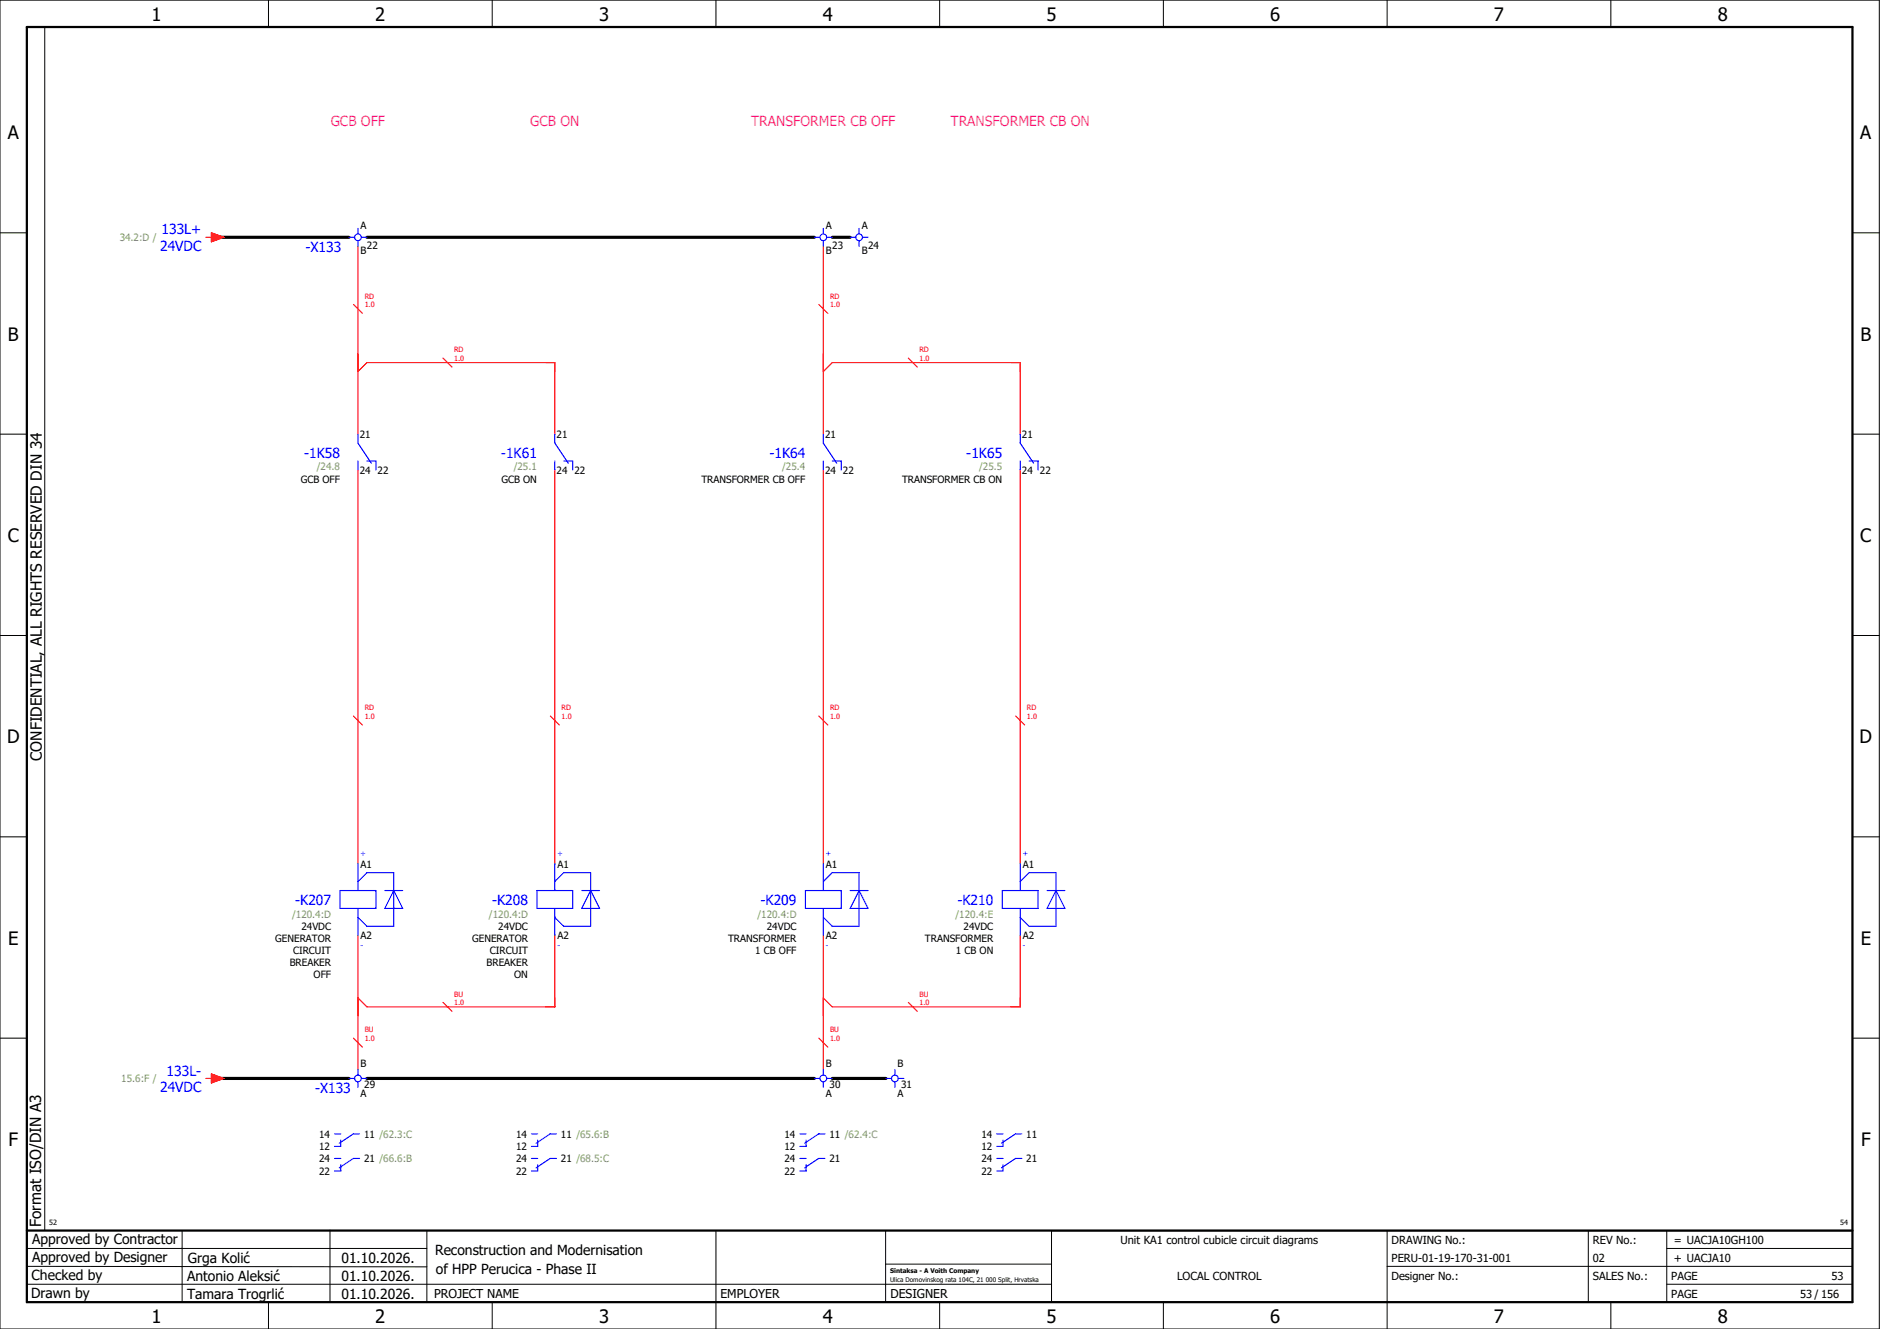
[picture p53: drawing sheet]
<svg xmlns="http://www.w3.org/2000/svg" width="420mm" height="297mm" viewBox="0 0 420 297" stroke-linecap="round" stroke-linejoin="round" font-family="sans-serif">
<defs><g id="words">
<g font-size="4.1">
<text x="33.9" y="4.7">1</text>
<text x="83.9" y="4.7">2</text>
<text x="133.9" y="4.7">3</text>
<text x="183.9" y="4.7">4</text>
<text x="233.9" y="4.7">5</text>
<text x="283.9" y="4.7">6</text>
<text x="333.9" y="4.7">7</text>
<text x="383.9" y="4.7">8</text>
<text x="1.8" y="31.2">A</text>
<text x="415.8" y="31.2">A</text>
<text x="1.8" y="76.2">B</text>
<text x="415.8" y="76.2">B</text>
<text x="1.8" y="121.2">C</text>
<text x="415.8" y="121.2">C</text>
<text x="1.6" y="166.2">D</text>
<text x="415.6" y="166.2">D</text>
<text x="1.8" y="211.2">E</text>
<text x="415.8" y="211.2">E</text>
<text x="1.9" y="256.2">F</text>
<text x="415.9" y="256.2">F</text>
<text x="33.9" y="295.7">1</text>
<text x="83.9" y="295.7">2</text>
<text x="133.9" y="295.7">3</text>
<text x="183.9" y="295.7">4</text>
<text x="233.9" y="295.7">5</text>
<text x="283.9" y="295.7">6</text>
<text x="333.9" y="295.7">7</text>
<text x="383.9" y="295.7">8</text>
</g>
<g font-size="3.4">
<text x="9.4" y="170" transform="rotate(-90 9.4 170)">CONFIDENTIAL, ALL RIGHTS RESERVED DIN 34</text>
<text x="9.2" y="274.3" transform="rotate(-90 9.2 274.3)">Format ISO/DIN A3</text>
</g>
<g font-size="3.1" fill="#f0f">
<text x="73.9" y="28.1">GCB OFF</text>
<text x="118.5" y="28.1">GCB ON</text>
<text x="167.9" y="28.1">TRANSFORMER CB OFF</text>
<text x="212.4" y="28.1">TRANSFORMER CB ON</text>
</g>
<g font-size="3.1" fill="#00f">
<text x="36.1" y="52.4">133L+</text>
<text x="35.8" y="56.1">24VDC</text>
<text x="68.3" y="56.3">-X133</text>
<text x="68" y="102.3">-1K58</text>
<text x="112" y="102.3">-1K61</text>
<text x="172" y="102.3">-1K64</text>
<text x="216" y="102.3">-1K65</text>
<text x="66" y="202.3">-K207</text>
<text x="110" y="202.3">-K208</text>
<text x="170" y="202.3">-K209</text>
<text x="214" y="202.3">-K210</text>
<text x="35.8" y="244.1">24VDC</text>
<text x="37.2" y="240.4">133L-</text>
<text x="70.4" y="244.3">-X133</text>
</g>
<g font-size="3.1">
<text x="7.2" y="278.1">Approved by Contractor</text>
<text x="97.2" y="280.5">Reconstruction and Modernisation</text>
<text x="7.1" y="286.1">Checked by</text>
<text x="7.2" y="282.1">Approved by Designer</text>
<text x="41.8" y="286.2">Antonio Aleksić</text>
<text x="42" y="282.3">Grga Kolić</text>
<text x="76.3" y="282.3">01.10.2026.</text>
<text x="76.3" y="286.3">01.10.2026.</text>
<text x="97.4" y="284.8">of HPP Perucica - Phase II</text>
<text x="6.9" y="290">Drawn by</text>
<text x="41.8" y="290.3">Tamara Trogrlić</text>
<text x="76.3" y="290.3">01.10.2026.</text>
</g>
<g font-size="2.7">
<text x="97" y="290.1">PROJECT NAME</text>
<text x="161" y="290.1">EMPLOYER</text>
<text x="199" y="290.1">DESIGNER</text>
</g>
<g font-size="2.5">
<text x="250.4" y="278">Unit KA1 control cubicle circuit diagrams</text>
<text x="311" y="278">DRAWING No.:</text>
<text x="356" y="278">REV No.:</text>
<text x="374.1" y="278">= UACJA10GH100</text>
<text x="263.1" y="286">LOCAL CONTROL</text>
<text x="311" y="286">Designer No.:</text>
<text x="311" y="282">PERU-01-19-170-31-001</text>
<text x="356" y="286">SALES No.:</text>
<text x="356" y="282">02</text>
<text x="373.5" y="286">PAGE</text>
<text x="374.1" y="282.1">+ UACJA10</text>
<text x="409.3" y="286">53</text>
<text x="373.5" y="290">PAGE</text>
<text x="402.3" y="290">53 / 156</text>
</g>
<g font-size="2.2" fill="#7ca552">
<text x="26.8" y="53.9">34.2:D /</text>
<text x="70.8" y="105.2">/24.8</text>
<text x="114.8" y="105.2">/25.1</text>
<text x="174.8" y="105.2">/25.4</text>
<text x="218.8" y="105.2">/25.5</text>
<text x="65.3" y="205.2">/120.4:D</text>
<text x="109.3" y="205.2">/120.4:D</text>
<text x="169.3" y="205.2">/120.4:D</text>
<text x="213.5" y="205.2">/120.4:E</text>
<text x="27.1" y="241.9">15.6:F /</text>
</g>
<g font-size="2.2">
<text x="80.6" y="51.2">A</text>
<text x="184.6" y="51.2">A</text>
<text x="192.6" y="51.2">A</text>
<text x="80.6" y="56.7">B</text>
<text x="82" y="55.7">22</text>
<text x="184.6" y="56.7">B</text>
<text x="186" y="55.7">23</text>
<text x="192.6" y="56.7">B</text>
<text x="194" y="55.7">24</text>
<text x="80.4" y="98">21</text>
<text x="124.4" y="98">21</text>
<text x="184.4" y="98">21</text>
<text x="228.4" y="98">21</text>
<text x="67.2" y="107.9">GCB OFF</text>
<text x="80.4" y="105.9">24</text>
<text x="84.4" y="105.9">22</text>
<text x="112.1" y="107.9">GCB ON</text>
<text x="124.4" y="105.9">24</text>
<text x="128.4" y="105.9">22</text>
<text x="156.8" y="107.9">TRANSFORMER CB OFF</text>
<text x="184.4" y="105.9">24</text>
<text x="188.4" y="105.9">22</text>
<text x="201.6" y="107.9">TRANSFORMER CB ON</text>
<text x="228.4" y="105.9">24</text>
<text x="232.4" y="105.9">22</text>
<text x="80.6" y="194">A1</text>
<text x="124.6" y="194">A1</text>
<text x="184.6" y="194">A1</text>
<text x="228.6" y="194">A1</text>
<text x="67.4" y="207.9">24VDC</text>
<text x="80.6" y="209.9">A2</text>
<text x="111.4" y="207.9">24VDC</text>
<text x="124.6" y="209.9">A2</text>
<text x="171.4" y="207.9">24VDC</text>
<text x="184.6" y="209.9">A2</text>
<text x="215.4" y="207.9">24VDC</text>
<text x="228.6" y="209.9">A2</text>
<text x="61.5" y="210.6">GENERATOR</text>
<text x="64.7" y="216">BREAKER</text>
<text x="65.5" y="213.3">CIRCUIT</text>
<text x="105.5" y="210.6">GENERATOR</text>
<text x="108.7" y="216">BREAKER</text>
<text x="109.5" y="213.3">CIRCUIT</text>
<text x="162.7" y="210.6">TRANSFORMER</text>
<text x="168.8" y="213.3">1 CB OFF</text>
<text x="206.7" y="210.6">TRANSFORMER</text>
<text x="213.6" y="213.3">1 CB ON</text>
<text x="70.1" y="218.7">OFF</text>
<text x="114.9" y="218.7">ON</text>
<text x="80.6" y="238.6">B</text>
<text x="184.6" y="238.6">B</text>
<text x="200.6" y="238.6">B</text>
<text x="80.6" y="245.3">A</text>
<text x="81.4" y="243.3">29</text>
<text x="184.6" y="245.3">A</text>
<text x="185.4" y="243.3">30</text>
<text x="200.6" y="245.3">A</text>
<text x="201.4" y="243.3">31</text>
<text x="71.3" y="257.1">12</text>
<text x="71.3" y="254.3">14</text>
<text x="81.4" y="254.3">11 /62.3:C</text>
<text x="115.3" y="257.1">12</text>
<text x="115.3" y="254.3">14</text>
<text x="125.4" y="254.3">11 /65.6:B</text>
<text x="175.3" y="257.1">12</text>
<text x="175.3" y="254.3">14</text>
<text x="185.4" y="254.3">11 /62.4:C</text>
<text x="219.3" y="257.1">12</text>
<text x="219.3" y="254.3">14</text>
<text x="229.4" y="254.3">11</text>
<text x="71.3" y="262.6">22</text>
<text x="71.3" y="259.8">24</text>
<text x="81.4" y="259.8">21 /66.6:B</text>
<text x="115.3" y="262.6">22</text>
<text x="115.3" y="259.8">24</text>
<text x="125.4" y="259.8">21 /68.5:C</text>
<text x="175.3" y="262.6">22</text>
<text x="175.3" y="259.8">24</text>
<text x="185.4" y="259.8">21</text>
<text x="219.3" y="262.6">22</text>
<text x="219.3" y="259.8">24</text>
<text x="229.4" y="259.8">21</text>
</g>
<g font-size="1.6" fill="#f00">
<text x="81.5" y="68.7">1.0</text>
<text x="81.5" y="66.8">RD</text>
<text x="185.5" y="68.7">1.0</text>
<text x="185.5" y="66.8">RD</text>
<text x="101.5" y="80.7">1.0</text>
<text x="101.5" y="78.8">RD</text>
<text x="205.5" y="80.7">1.0</text>
<text x="205.5" y="78.8">RD</text>
<text x="81.5" y="160.7">1.0</text>
<text x="81.5" y="158.8">RD</text>
<text x="125.5" y="160.7">1.0</text>
<text x="125.5" y="158.8">RD</text>
<text x="185.5" y="160.7">1.0</text>
<text x="185.5" y="158.8">RD</text>
<text x="229.5" y="160.7">1.0</text>
<text x="229.5" y="158.8">RD</text>
<text x="101.5" y="224.7">1.0</text>
<text x="101.5" y="222.8">BU</text>
<text x="205.5" y="224.7">1.0</text>
<text x="205.5" y="222.8">BU</text>
<text x="81.5" y="232.7">1.0</text>
<text x="81.5" y="230.8">BU</text>
<text x="185.5" y="232.7">1.0</text>
<text x="185.5" y="230.8">BU</text>
</g>
<g font-size="1.6" fill="#00f">
<text x="80.6" y="191.4">+</text>
<text x="124.6" y="191.4">+</text>
<text x="184.6" y="191.4">+</text>
<text x="228.6" y="191.4">+</text>
<text x="80.6" y="212">-</text>
<text x="124.6" y="212">-</text>
<text x="184.6" y="212">-</text>
<text x="228.6" y="212">-</text>
</g>
<g font-size="1.6">
<text x="11" y="273.7">52</text>
<text x="411.2" y="273.7">54</text>
</g>
<g font-size="1.4">
<text x="198.9" y="284.4">Sintaksa - A Voith Company</text>
<text x="198.9" y="286.4">Ulica Domovinskog rata 104C, 21 000 Split, Hrvatska</text>
</g>
</g></defs>
<g fill="none" stroke="#000" stroke-width=".22">
<path d="M0 0h420v297h-420zM10 6v269M60 0v6M110 0v6M160 0v6M210 0v6M260 0v6M310 0v6M360 0v6M0 52h6M414 52h6M0 97h6"/>
<path d="M414 97h6M0 142h6M414 142h6M414 176.3v87.4M0 187h6M414 187h6M0 232h6M414 232h6M6 279h89.4M40.7 275v16M73.7 274.9v16M95.4 275.1v16"/>
<path d="M160 275v22M197.9 275.1v16M310 275v22M355 275v16M372.5 279h41.5M372.5 275v16M414 275h-179v16M6 283l89.4 .1M6 287h229M60 291v6M110 291v6M197.9 282.5h37.1"/>
<path d="M210 291v6M260 291v6M310 283h104M360 291v6M372.5 287h41.5"/>
</g>
<path d="M6 6h408v285h-408zM6 275h408" fill="none" stroke="#000" stroke-width=".5"/>
<g fill="none" stroke="#f00" stroke-width=".25">
<path d="M46 53h1.2M47.2 52l2.8 1-2.8 1zM80 55v42M184 55v42M79 68l2 2M183 68l2 2M80 83l2-2h42v16M99 80l2 2M184 83l2-2h42v16M203 80l2 2M80 105v88M124 105v88"/>
<path d="M184 105v88M228 105v88M79 160l2 2M123 160l2 2M183 160l2 2M227 160l2 2M80 209v30M124 209v16h-42l-2-2M184 209v30M228 209v16h-42l-2-2M79 232l2 2M99 224l2 2"/>
<path d="M183 232l2 2M203 224l2 2M46 241h1.2M47.2 240l2.8 1-2.8 1z"/>
</g>
<path d="M48 53h30M82 53h100M186 53h4M48 241h30M82 241h100M186 241h12" fill="none" stroke="#000" stroke-width=".7"/>
<g fill="none" stroke="#00f" stroke-width=".25">
<path d="M78 53h1.3M80 51v1.3M80 53.8v1.2M80.8 53h1.2M182 53h1.3M184 51v1.3M184 53.8v1.2M184.8 53h1.2M190 53h1.2M192 51v1.3M192 53.8v1.2M192.8 53h1.2"/>
<path d="M80 97v2l3 4.5M124 97v2l3 4.5M184 97v2l3 4.5M228 97v2l3 4.5M80 103v2M82 103h2v2M124 103v2M126 103h2v2M184 103v2M186 103h2v2M228 103v2M230 103h2v2"/>
<path d="M76 199h8v4h-8zM80 193v6M80 197l2-2h6v12h-6l-2-2M86 199h4M88 199h.1M88 199l2 4h-4zM120 199h8v4h-8zM124 197l2-2h6v12h-6l-2-2M124 193v6M130 199h4M132 199h.1M132 199l2 4h-4z"/>
<path d="M180 199h8v4h-8zM184 197l2-2h6v12h-6l-2-2M184 193v6M190 199h4M192 199h.1M192 199l2 4h-4zM224 199h8v4h-8zM228 197l2-2h6v12h-6l-2-2M228 193v6M234 199h4M236 199h.1M236 199l2 4h-4z"/>
<path d="M80 203v6M124 203v6M184 203v6M228 203v6M80 239v1.3M184 239v1.3M200 239v1.3M74.8 253.4h1.4M74.8 258.9h1.4M76.2 254.8v1.4h-1.4M78 241h1.3M80 241.8v1.2"/>
<path d="M80.4 253.4h-1.4l-3.2 2.1M80.4 258.9h-1.4l-3.2 2.1M80.8 241h1.2M118.8 253.4h1.4M118.8 258.9h1.4M120.2 254.8v1.4h-1.4M124.4 253.4h-1.4l-3.2 2.1M124.4 258.9h-1.4l-3.2 2.1M178.8 253.4h1.4M178.8 258.9h1.4M180.2 254.8v1.4h-1.4M182 241h1.3"/>
<path d="M184 241.8v1.2M184.4 253.4h-1.4l-3.2 2.1M184.4 258.9h-1.4l-3.2 2.1M184.8 241h1.2M198 241h1.2M200 241.8v1.2M200.7 241h1.3M222.8 253.4h1.4M222.8 258.9h1.4M224.2 254.8v1.4h-1.4M228.4 253.4h-1.4l-3.2 2.1M228.4 258.9h-1.4l-3.2 2.1"/>
<path d="M76.2 260.3v1.4h-1.4M120.2 260.3v1.4h-1.4M180.2 260.3v1.4h-1.4M224.2 260.3v1.4h-1.4"/>
<circle cx="80" cy="53" r=".75"/>
<circle cx="184" cy="53" r=".75"/>
<circle cx="192" cy="53" r=".75"/>
<circle cx="80" cy="241" r=".75"/>
<circle cx="184" cy="241" r=".75"/>
<circle cx="200" cy="241" r=".75"/>
</g>
<g fill="#f00" stroke="#f00" stroke-width=".22">
<path d="M47.2 52l2.8 1-2.8 1z"/>
<path d="M47.2 240l2.8 1-2.8 1z"/>
</g>
<use href="#words"/>
</svg>
